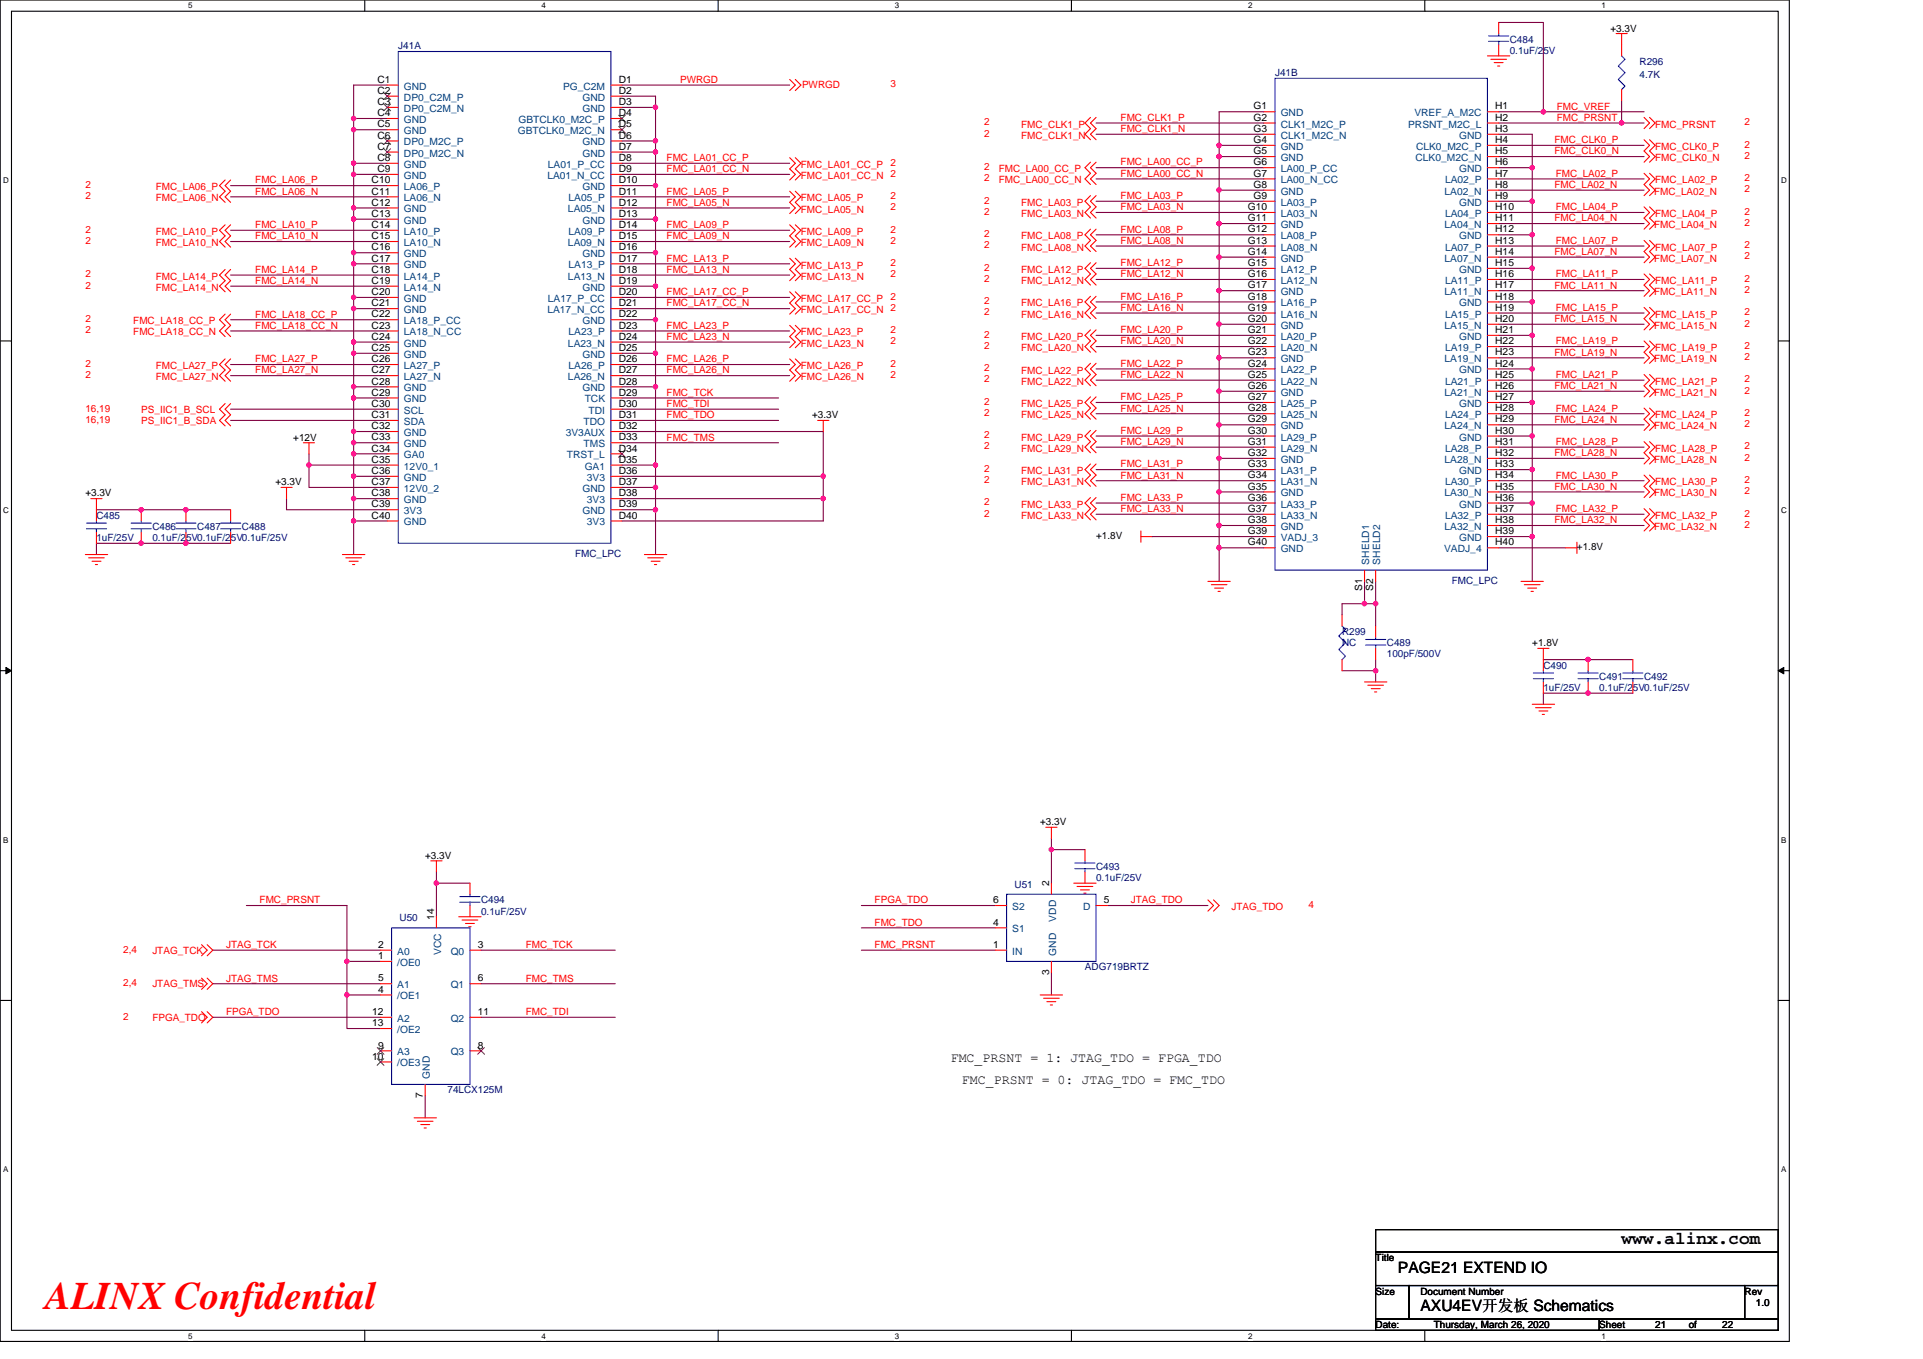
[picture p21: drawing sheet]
<svg xmlns="http://www.w3.org/2000/svg" width="297mm" height="210mm" viewBox="0 0 297 210" stroke-linecap="round" stroke-linejoin="round" font-family="sans-serif">
<defs><g id="words">
<text font-size="6" fill="#f00" x="7" y="202.3">ALINX Confidential</text>
<text font-size="2.8" x="250.5" y="192.3">www.alinx.com</text>
<g font-size="2.4">
<text x="215.9" y="196.7">PAGE21 EXTEND IO</text>
<text x="219.4" y="202.5">AXU4EV开发板 Schematics</text>
</g>
<g font-size="2.1">
<text x="146.9" y="164">FMC_PRSNT = 1: JTAG_TDO = FPGA_TDO</text>
<text x="148.6" y="167.5">FMC_PRSNT = 0: JTAG_TDO = FMC_TDO</text>
</g>
<g font-size="1.5">
<text x="248.8" y="4.9">+3.3V</text>
<text x="58.3" y="14.5">C2</text>
<text x="58.3" y="16.2">C3</text>
<text x="58.3" y="12.8">C1</text>
<text x="58.3" y="17.9">C4</text>
<text x="95.6" y="14.5">D2</text>
<text x="95.6" y="16.2">D3</text>
<text x="95.6" y="17.9">D4</text>
<text x="95.6" y="12.8">D1</text>
<text x="193.6" y="16.9">G1</text>
<text x="231" y="16.9">H1</text>
<text x="58.3" y="21.4">C6</text>
<text x="58.3" y="23.1">C7</text>
<text x="58.3" y="19.7">C5</text>
<text x="95.6" y="21.4">D6</text>
<text x="95.6" y="23.1">D7</text>
<text x="95.6" y="19.7">D5</text>
<text x="193.6" y="18.6">G2</text>
<text x="193.6" y="20.4">G3</text>
<text x="193.6" y="22.1">G4</text>
<text x="193.6" y="23.8">G5</text>
<text x="231" y="18.6">H2</text>
<text x="231" y="20.4">H3</text>
<text x="231" y="23.8">H5</text>
<text x="231" y="22.1">H4</text>
<text x="57.4" y="28.3">C10</text>
<text x="58.3" y="24.9">C8</text>
<text x="58.3" y="26.6">C9</text>
<text x="95.6" y="28.3">D10</text>
<text x="95.6" y="24.9">D8</text>
<text x="95.6" y="26.6">D9</text>
<text x="193.6" y="25.5">G6</text>
<text x="193.6" y="27.3">G7</text>
<text x="193.6" y="29">G8</text>
<text x="231" y="25.5">H6</text>
<text x="231" y="27.3">H7</text>
<text x="231" y="29">H8</text>
<text x="57.4" y="30.1">C11</text>
<text x="57.4" y="35.2">C14</text>
<text x="57.4" y="31.8">C12</text>
<text x="57.4" y="33.5">C13</text>
<text x="95.6" y="30.1">D11</text>
<text x="95.6" y="31.8">D12</text>
<text x="95.6" y="33.5">D13</text>
<text x="95.6" y="35.2">D14</text>
<text x="192.7" y="32.5">G10</text>
<text x="192.7" y="34.2">G11</text>
<text x="192.7" y="35.9">G12</text>
<text x="193.6" y="30.7">G9</text>
<text x="231" y="30.7">H9</text>
<text x="231" y="32.5">H10</text>
<text x="231" y="34.2">H11</text>
<text x="231" y="35.9">H12</text>
<text x="57.4" y="37">C15</text>
<text x="57.4" y="38.7">C16</text>
<text x="57.4" y="40.4">C17</text>
<text x="95.6" y="37">D15</text>
<text x="95.6" y="38.7">D16</text>
<text x="95.6" y="40.4">D17</text>
<text x="192.7" y="37.7">G13</text>
<text x="192.7" y="39.4">G14</text>
<text x="192.7" y="41.1">G15</text>
<text x="231" y="37.7">H13</text>
<text x="231" y="39.4">H14</text>
<text x="231" y="41.1">H15</text>
<text x="57.4" y="42.1">C18</text>
<text x="57.4" y="43.9">C19</text>
<text x="57.4" y="45.6">C20</text>
<text x="57.4" y="47.3">C21</text>
<text x="95.6" y="42.1">D18</text>
<text x="95.6" y="43.9">D19</text>
<text x="95.6" y="45.6">D20</text>
<text x="95.6" y="47.3">D21</text>
<text x="192.7" y="42.8">G16</text>
<text x="192.7" y="44.6">G17</text>
<text x="192.7" y="46.3">G18</text>
<text x="231" y="42.8">H16</text>
<text x="231" y="44.6">H17</text>
<text x="231" y="46.3">H18</text>
<text x="57.4" y="49">C22</text>
<text x="57.4" y="50.8">C23</text>
<text x="57.4" y="52.5">C24</text>
<text x="95.6" y="49">D22</text>
<text x="95.6" y="50.8">D23</text>
<text x="95.6" y="52.5">D24</text>
<text x="192.7" y="48">G19</text>
<text x="192.7" y="49.7">G20</text>
<text x="192.7" y="51.5">G21</text>
<text x="192.7" y="53.2">G22</text>
<text x="231" y="48">H19</text>
<text x="231" y="49.7">H20</text>
<text x="231" y="51.5">H21</text>
<text x="231" y="53.2">H22</text>
<text x="57.4" y="56">C26</text>
<text x="57.4" y="57.7">C27</text>
<text x="57.4" y="54.2">C25</text>
<text x="57.4" y="59.4">C28</text>
<text x="95.6" y="54.2">D25</text>
<text x="95.6" y="56">D26</text>
<text x="95.6" y="57.7">D27</text>
<text x="95.6" y="59.4">D28</text>
<text x="192.7" y="54.9">G23</text>
<text x="192.7" y="56.6">G24</text>
<text x="192.7" y="58.4">G25</text>
<text x="231" y="54.9">H23</text>
<text x="231" y="56.6">H24</text>
<text x="231" y="58.4">H25</text>
<text x="57.4" y="62.9">C30</text>
<text x="57.4" y="64.6">C31</text>
<text x="57.4" y="61.1">C29</text>
<text x="95.6" y="64.6">D31</text>
<text x="95.6" y="61.1">D29</text>
<text x="95.6" y="62.9">D30</text>
<text x="125.5" y="64.6">+3.3V</text>
<text x="192.7" y="60.1">G26</text>
<text x="192.7" y="61.8">G27</text>
<text x="192.7" y="63.6">G28</text>
<text x="192.7" y="65.3">G29</text>
<text x="231" y="60.1">H26</text>
<text x="231" y="61.8">H27</text>
<text x="231" y="63.6">H28</text>
<text x="231" y="65.3">H29</text>
<text x="45.3" y="68.1">+12V</text>
<text x="57.4" y="69.8">C34</text>
<text x="57.4" y="71.5">C35</text>
<text x="57.4" y="66.3">C32</text>
<text x="57.4" y="68.1">C33</text>
<text x="95.6" y="66.3">D32</text>
<text x="95.6" y="69.8">D34</text>
<text x="95.6" y="68.1">D33</text>
<text x="95.6" y="71.5">D35</text>
<text x="192.7" y="67">G30</text>
<text x="192.7" y="68.7">G31</text>
<text x="192.7" y="70.5">G32</text>
<text x="231" y="67">H30</text>
<text x="231" y="68.7">H31</text>
<text x="231" y="70.5">H32</text>
<text x="13.2" y="76.7">+3.3V</text>
<text x="42.5" y="75">+3.3V</text>
<text x="57.4" y="75">C37</text>
<text x="57.4" y="73.2">C36</text>
<text x="57.4" y="76.7">C38</text>
<text x="95.6" y="73.2">D36</text>
<text x="95.6" y="76.7">D38</text>
<text x="95.6" y="75">D37</text>
<text x="192.7" y="72.2">G33</text>
<text x="192.7" y="73.9">G34</text>
<text x="192.7" y="75.6">G35</text>
<text x="192.7" y="77.4">G36</text>
<text x="231" y="72.2">H33</text>
<text x="231" y="73.9">H34</text>
<text x="231" y="75.6">H35</text>
<text x="231" y="77.4">H36</text>
<text x="57.4" y="78.4">C39</text>
<text x="57.4" y="80.1">C40</text>
<text x="95.6" y="80.1">D40</text>
<text x="95.6" y="78.4">D39</text>
<text x="169.3" y="83.3">+1.8V</text>
<text x="192.7" y="79.1">G37</text>
<text x="192.7" y="80.8">G38</text>
<text x="192.7" y="82.6">G39</text>
<text x="231" y="79.1">H37</text>
<text x="231" y="80.8">H38</text>
<text x="231" y="82.6">H39</text>
<text x="192.7" y="84.3">G40</text>
<text x="231" y="84.3">H40</text>
<text x="243.6" y="85">+1.8V</text>
<text x="210.4" y="91.2" transform="rotate(-90 210.4 91.2)">S1</text>
<text x="212.1" y="91.2" transform="rotate(-90 212.1 91.2)">S2</text>
<text x="236.7" y="99.9">+1.8V</text>
<text x="160.7" y="127.5">+3.3V</text>
<text x="65.7" y="132.7">+3.3V</text>
<text x="162" y="137" transform="rotate(-90 162 137)">2</text>
<text x="67.1" y="142.2" transform="rotate(-90 67.1 142.2)">14</text>
<text x="153.4" y="139.6">6</text>
<text x="153.4" y="143">4</text>
<text x="170.5" y="139.6">5</text>
<text x="58.4" y="146.5">2</text>
<text x="58.4" y="148.2">1</text>
<text x="73.8" y="146.5">3</text>
<text x="153.4" y="146.5">1</text>
<text x="58.4" y="151.6">5</text>
<text x="58.4" y="153.4">4</text>
<text x="73.8" y="151.6">6</text>
<text x="162" y="150.6" transform="rotate(-90 162 150.6)">3</text>
<text x="57.5" y="156.8">12</text>
<text x="57.5" y="158.6">13</text>
<text x="73.8" y="156.8">11</text>
<text x="57.5" y="163.7">10</text>
<text x="58.4" y="162">9</text>
<text x="73.8" y="162">8</text>
<text x="65.3" y="169.7" transform="rotate(-90 65.3 169.7)">7</text>
<text x="212.5" y="194.9">Title</text>
<text x="212.5" y="200">Size</text>
<text x="219.4" y="200">Document Number</text>
<text x="269.5" y="200">Rev</text>
<text x="271.2" y="201.8">1.0</text>
<text x="212.5" y="205.2">Date:</text>
<text x="221.5" y="205.2">Thursday, March 26, 2020</text>
<text x="247" y="205.2">Sheet</text>
<text x="255.7" y="205.2">21</text>
<text x="260.9" y="205.2">of</text>
<text x="266" y="205.2">22</text>
</g>
<g font-size="1.5" fill="#000080">
<text x="61.5" y="7.6">J41A</text>
<text x="197" y="11.8">J41B</text>
<text x="233.2" y="6.6">C484</text>
<text x="233.2" y="8.3">0.1uF/25V</text>
<text x="253.3" y="10">R296</text>
<text x="253.3" y="12.1">4.7K</text>
<text x="14.9" y="80.2">C485</text>
<text x="14.9" y="83.6">1uF/25V</text>
<text x="23.5" y="81.9">C486</text>
<text x="23.5" y="83.6">0.1uF/25V0.1uF/25V0.1uF/25V</text>
<text x="30.5" y="81.9">C487</text>
<text x="37.4" y="81.9">C488</text>
<text x="88.8" y="86">FMC_LPC</text>
<text x="224.2" y="90.2">FMC_LPC</text>
<text x="207.3" y="98.1">R299</text>
<text x="207.3" y="99.9">NC</text>
<text x="214.2" y="99.9">C489</text>
<text x="214.2" y="101.6">100pF/500V</text>
<text x="238.4" y="103.3">C490</text>
<text x="238.4" y="106.8">1uF/25V</text>
<text x="247" y="105">C491</text>
<text x="247" y="106.8">0.1uF/25V0.1uF/25V</text>
<text x="254" y="105">C492</text>
<text x="156.7" y="137.2">U51</text>
<text x="169.3" y="134.4">C493</text>
<text x="169.3" y="136.1">0.1uF/25V</text>
<text x="61.7" y="142.3">U50</text>
<text x="74.3" y="139.6">C494</text>
<text x="74.3" y="141.3">0.1uF/25V</text>
<text x="167.6" y="149.9">ADG719BRTZ</text>
<text x="69.1" y="169">74LCX125M</text>
</g>
<g font-size="1.5" fill="#004080">
<text x="62.4" y="15.6">DP0_C2M_P</text>
<text x="62.4" y="17.3">DP0_C2M_N</text>
<text x="62.4" y="13.8">GND</text>
<text x="87" y="13.8">PG_C2M</text>
<text x="90" y="15.6">GND</text>
<text x="90" y="17.3">GND</text>
<text x="197.8" y="18">GND</text>
<text x="218.5" y="18">VREF_A_M2C</text>
<text x="62.4" y="22.5">DP0_M2C_P</text>
<text x="62.4" y="19">GND</text>
<text x="62.4" y="20.7">GND</text>
<text x="80" y="20.7">GBTCLK0_M2C_N</text>
<text x="80.1" y="19">GBTCLK0_M2C_P</text>
<text x="90" y="22.5">GND</text>
<text x="197.8" y="19.7">CLK1_M2C_P</text>
<text x="197.8" y="21.4">CLK1_M2C_N</text>
<text x="197.8" y="23.2">GND</text>
<text x="217.5" y="19.7">PRSNT_M2C_L</text>
<text x="218.7" y="23.2">CLK0_M2C_P</text>
<text x="225.4" y="21.4">GND</text>
<text x="62.4" y="24.2">DP0_M2C_N</text>
<text x="62.4" y="29.4">LA06_P</text>
<text x="62.4" y="25.9">GND</text>
<text x="62.4" y="27.6">GND</text>
<text x="84.6" y="27.6">LA01_N_CC</text>
<text x="84.6" y="25.9">LA01_P_CC</text>
<text x="90" y="24.2">GND</text>
<text x="90" y="29.4">GND</text>
<text x="197.8" y="24.9">GND</text>
<text x="197.8" y="26.6">LA00_P_CC</text>
<text x="197.8" y="28.3">LA00_N_CC</text>
<text x="218.6" y="24.9">CLK0_M2C_N</text>
<text x="223.2" y="28.3">LA02_P</text>
<text x="225.4" y="26.6">GND</text>
<text x="62.4" y="31.1">LA06_N</text>
<text x="62.4" y="32.8">GND</text>
<text x="62.4" y="34.6">GND</text>
<text x="87.7" y="32.8">LA05_N</text>
<text x="87.8" y="31.1">LA05_P</text>
<text x="90" y="34.6">GND</text>
<text x="197.8" y="30.1">GND</text>
<text x="197.8" y="31.8">LA03_P</text>
<text x="197.8" y="33.5">LA03_N</text>
<text x="197.8" y="35.2">GND</text>
<text x="223.1" y="30.1">LA02_N</text>
<text x="223.1" y="35.2">LA04_N</text>
<text x="223.2" y="33.5">LA04_P</text>
<text x="225.4" y="31.8">GND</text>
<text x="62.4" y="36.3">LA10_P</text>
<text x="62.4" y="38">LA10_N</text>
<text x="62.4" y="39.8">GND</text>
<text x="62.4" y="41.5">GND</text>
<text x="87.7" y="38">LA09_N</text>
<text x="87.8" y="36.3">LA09_P</text>
<text x="87.8" y="41.5">LA13_P</text>
<text x="90" y="39.8">GND</text>
<text x="197.8" y="37">LA08_P</text>
<text x="197.8" y="38.7">LA08_N</text>
<text x="197.8" y="40.4">GND</text>
<text x="223.1" y="40.4">LA07_N</text>
<text x="223.2" y="38.7">LA07_P</text>
<text x="225.4" y="37">GND</text>
<text x="62.4" y="43.2">LA14_P</text>
<text x="62.4" y="44.9">LA14_N</text>
<text x="62.4" y="46.7">GND</text>
<text x="84.6" y="46.7">LA17_P_CC</text>
<text x="87.7" y="43.2">LA13_N</text>
<text x="90" y="44.9">GND</text>
<text x="197.8" y="42.2">LA12_P</text>
<text x="197.8" y="43.9">LA12_N</text>
<text x="197.8" y="45.6">GND</text>
<text x="197.8" y="47.3">LA16_P</text>
<text x="223.1" y="45.6">LA11_N</text>
<text x="223.2" y="43.9">LA11_P</text>
<text x="225.4" y="42.2">GND</text>
<text x="225.4" y="47.3">GND</text>
<text x="62.4" y="50.1">LA18_P_CC</text>
<text x="62.4" y="51.8">LA18_N_CC</text>
<text x="62.4" y="48.4">GND</text>
<text x="62.4" y="53.6">GND</text>
<text x="84.6" y="48.4">LA17_N_CC</text>
<text x="87.7" y="53.6">LA23_N</text>
<text x="87.8" y="51.8">LA23_P</text>
<text x="90" y="50.1">GND</text>
<text x="197.8" y="49.1">LA16_N</text>
<text x="197.8" y="50.8">GND</text>
<text x="197.8" y="52.5">LA20_P</text>
<text x="223.1" y="50.8">LA15_N</text>
<text x="223.2" y="49.1">LA15_P</text>
<text x="225.4" y="52.5">GND</text>
<text x="62.4" y="57">LA27_P</text>
<text x="62.4" y="58.7">LA27_N</text>
<text x="62.4" y="55.3">GND</text>
<text x="87.7" y="58.7">LA26_N</text>
<text x="87.8" y="57">LA26_P</text>
<text x="90" y="55.3">GND</text>
<text x="197.8" y="54.3">LA20_N</text>
<text x="197.8" y="56">GND</text>
<text x="197.8" y="57.7">LA22_P</text>
<text x="197.8" y="59.4">LA22_N</text>
<text x="223.1" y="56">LA19_N</text>
<text x="223.2" y="54.3">LA19_P</text>
<text x="223.2" y="59.4">LA21_P</text>
<text x="225.4" y="57.7">GND</text>
<text x="62.4" y="63.9">SCL</text>
<text x="62.4" y="65.7">SDA</text>
<text x="62.4" y="60.5">GND</text>
<text x="62.4" y="62.2">GND</text>
<text x="90" y="60.5">GND</text>
<text x="90.1" y="65.7">TDO</text>
<text x="90.3" y="62.2">TCK</text>
<text x="90.9" y="63.9">TDI</text>
<text x="197.8" y="61.2">GND</text>
<text x="197.8" y="62.9">LA25_P</text>
<text x="197.8" y="64.6">LA25_N</text>
<text x="223.1" y="61.2">LA21_N</text>
<text x="223.2" y="64.6">LA24_P</text>
<text x="225.4" y="62.9">GND</text>
<text x="62.4" y="70.8">GA0</text>
<text x="62.4" y="67.4">GND</text>
<text x="62.4" y="69.1">GND</text>
<text x="87.4" y="67.4">3V3AUX</text>
<text x="87.6" y="70.8">TRST_L</text>
<text x="90.1" y="69.1">TMS</text>
<text x="197.8" y="66.3">GND</text>
<text x="197.8" y="68.1">LA29_P</text>
<text x="197.8" y="69.8">LA29_N</text>
<text x="197.8" y="71.5">GND</text>
<text x="223.1" y="66.3">LA24_N</text>
<text x="223.1" y="71.5">LA28_N</text>
<text x="223.2" y="69.8">LA28_P</text>
<text x="225.4" y="68.1">GND</text>
<text x="62.4" y="72.6">12V0_1</text>
<text x="62.4" y="76">12V0_2</text>
<text x="62.4" y="74.3">GND</text>
<text x="62.4" y="77.7">GND</text>
<text x="90" y="76">GND</text>
<text x="90.3" y="72.6">GA1</text>
<text x="90.7" y="74.3">3V3</text>
<text x="90.7" y="77.7">3V3</text>
<text x="197.8" y="73.3">LA31_P</text>
<text x="197.8" y="75">LA31_N</text>
<text x="197.8" y="76.7">GND</text>
<text x="223.1" y="76.7">LA30_N</text>
<text x="223.2" y="75">LA30_P</text>
<text x="225.4" y="73.3">GND</text>
<text x="62.4" y="79.5">3V3</text>
<text x="62.4" y="81.2">GND</text>
<text x="90" y="79.5">GND</text>
<text x="90.7" y="81.2">3V3</text>
<text x="197.8" y="78.4">LA33_P</text>
<text x="197.8" y="80.2">LA33_N</text>
<text x="197.8" y="81.9">GND</text>
<text x="197.8" y="83.6">VADJ_3</text>
<text x="223.1" y="81.9">LA32_N</text>
<text x="223.2" y="80.2">LA32_P</text>
<text x="225.4" y="78.4">GND</text>
<text x="225.4" y="83.6">GND</text>
<text x="197.8" y="85.3">GND</text>
<text x="211.5" y="87.2" transform="rotate(-90 211.5 87.2)">SHELD1</text>
<text x="213.2" y="87.2" transform="rotate(-90 213.2 87.2)">SHELD2</text>
<text x="223.1" y="85.3">VADJ_4</text>
<text x="156.4" y="140.6">S2</text>
<text x="163.1" y="142.4" transform="rotate(-90 163.1 142.4)">VDD</text>
<text x="167.3" y="140.6">D</text>
<text x="61.4" y="147.5">A0</text>
<text x="61.4" y="149.2">/OE0</text>
<text x="68.1" y="147.6" transform="rotate(-90 68.1 147.6)">VCC</text>
<text x="69.6" y="147.5">Q0</text>
<text x="156.4" y="144.1">S1</text>
<text x="156.4" y="147.5">IN</text>
<text x="163.1" y="147.7" transform="rotate(-90 163.1 147.7)">GND</text>
<text x="61.4" y="152.7">A1</text>
<text x="61.4" y="154.4">/OE1</text>
<text x="69.6" y="152.7">Q1</text>
<text x="61.4" y="157.9">A2</text>
<text x="61.4" y="159.6">/OE2</text>
<text x="69.6" y="157.9">Q2</text>
<text x="61.4" y="163.1">A3</text>
<text x="61.4" y="164.8">/OE3</text>
<text x="66.4" y="166.7" transform="rotate(-90 66.4 166.7)">GND</text>
<text x="69.6" y="163.1">Q3</text>
</g>
<g font-size="1.5" fill="#f00">
<text x="105" y="12.8">PWRGD</text>
<text x="123.9" y="13.7">PWRGD</text>
<text x="137.5" y="13.5">3</text>
<text x="240.5" y="16.9">FMC_VREF</text>
<text x="152" y="19.4">2</text>
<text x="152" y="21.1">2</text>
<text x="157.7" y="19.7">FMC_CLK1_P</text>
<text x="157.7" y="21.4">FMC_CLK1_N</text>
<text x="173.1" y="18.7">FMC_CLK1_P</text>
<text x="173.1" y="20.4">FMC_CLK1_N</text>
<text x="240.1" y="22.1">FMC_CLK0_P</text>
<text x="240.1" y="23.9">FMC_CLK0_N</text>
<text x="240.5" y="18.7">FMC_PRSNT</text>
<text x="255.7" y="23.2">FMC_CLK0_P</text>
<text x="255.7" y="19.7">FMC_PRSNT</text>
<text x="269.5" y="22.8">2</text>
<text x="269.5" y="19.4">2</text>
<text x="13.2" y="29">2</text>
<text x="24.1" y="29.4">FMC_LA06_P</text>
<text x="39.4" y="28.3">FMC_LA06_P</text>
<text x="103" y="24.9">FMC_LA01_CC_P</text>
<text x="103" y="26.6">FMC_LA01_CC_N</text>
<text x="123.7" y="25.9">FMC_LA01_CC_P</text>
<text x="123.7" y="27.7">FMC_LA01_CC_N 2</text>
<text x="137.5" y="25.6">2</text>
<text x="152" y="26.3">2</text>
<text x="152" y="28">2</text>
<text x="154.3" y="26.6">FMC_LA00_CC_P</text>
<text x="154.3" y="28.3">FMC_LA00_CC_N</text>
<text x="173.1" y="25.6">FMC_LA00_CC_P</text>
<text x="173.1" y="27.3">FMC_LA00_CC_N</text>
<text x="240.1" y="29">FMC_LA02_N</text>
<text x="240.3" y="27.3">FMC_LA02_P</text>
<text x="255.7" y="24.9">FMC_CLK0_N</text>
<text x="255.7" y="28.3">FMC_LA02_P</text>
<text x="269.5" y="24.6">2</text>
<text x="269.5" y="28">2</text>
<text x="269.5" y="29.7">2</text>
<text x="13.2" y="30.8">2</text>
<text x="13.2" y="35.9">2</text>
<text x="24.1" y="31.1">FMC_LA06_N</text>
<text x="39.4" y="30.1">FMC_LA06_N</text>
<text x="39.4" y="35.2">FMC_LA10_P</text>
<text x="103" y="30.1">FMC_LA05_P</text>
<text x="103" y="31.8">FMC_LA05_N</text>
<text x="103" y="35.2">FMC_LA09_P</text>
<text x="123.7" y="31.1">FMC_LA05_P</text>
<text x="123.7" y="32.9">FMC_LA05_N</text>
<text x="137.5" y="30.8">2</text>
<text x="137.5" y="32.5">2</text>
<text x="137.5" y="35.9">2</text>
<text x="152" y="31.5">2</text>
<text x="152" y="33.2">2</text>
<text x="157.7" y="31.8">FMC_LA03_P</text>
<text x="157.7" y="33.5">FMC_LA03_N</text>
<text x="173.1" y="30.8">FMC_LA03_P</text>
<text x="173.1" y="32.5">FMC_LA03_N</text>
<text x="173.1" y="35.9">FMC_LA08_P</text>
<text x="240.1" y="34.2">FMC_LA04_N</text>
<text x="240.3" y="32.5">FMC_LA04_P</text>
<text x="255.5" y="30.1">FMC_LA02_N</text>
<text x="255.5" y="35.3">FMC_LA04_N</text>
<text x="255.7" y="33.5">FMC_LA04_P</text>
<text x="269.5" y="33.2">2</text>
<text x="269.5" y="34.9">2</text>
<text x="13.2" y="37.7">2</text>
<text x="24.1" y="36.3">FMC_LA10_P</text>
<text x="24.1" y="38">FMC_LA10_N</text>
<text x="39.4" y="37">FMC_LA10_N</text>
<text x="103" y="37">FMC_LA09_N</text>
<text x="103" y="40.4">FMC_LA13_P</text>
<text x="123.7" y="36.3">FMC_LA09_P</text>
<text x="123.7" y="38">FMC_LA09_N</text>
<text x="123.7" y="41.5">FMC_LA13_P</text>
<text x="137.5" y="37.7">2</text>
<text x="137.5" y="41.1">2</text>
<text x="152" y="36.6">2</text>
<text x="152" y="38.4">2</text>
<text x="152" y="41.8">2</text>
<text x="157.7" y="37">FMC_LA08_P</text>
<text x="157.7" y="38.7">FMC_LA08_N</text>
<text x="173.1" y="37.7">FMC_LA08_N</text>
<text x="173.1" y="41.1">FMC_LA12_P</text>
<text x="240.1" y="39.4">FMC_LA07_N</text>
<text x="240.3" y="37.7">FMC_LA07_P</text>
<text x="255.5" y="40.4">FMC_LA07_N</text>
<text x="255.7" y="38.7">FMC_LA07_P</text>
<text x="269.5" y="38.4">2</text>
<text x="269.5" y="40.1">2</text>
<text x="13.2" y="42.9">2</text>
<text x="13.2" y="44.6">2</text>
<text x="24.1" y="43.2">FMC_LA14_P</text>
<text x="24.1" y="44.9">FMC_LA14_N</text>
<text x="39.4" y="42.2">FMC_LA14_P</text>
<text x="39.4" y="43.9">FMC_LA14_N</text>
<text x="103" y="42.2">FMC_LA13_N</text>
<text x="103" y="47.3">FMC_LA17_CC_N</text>
<text x="103" y="45.6">FMC_LA17_CC_P</text>
<text x="123.7" y="43.2">FMC_LA13_N</text>
<text x="123.7" y="46.7">FMC_LA17_CC_P</text>
<text x="137.5" y="42.9">2</text>
<text x="137.5" y="46.3">2</text>
<text x="152" y="43.5">2</text>
<text x="152" y="47">2</text>
<text x="157.7" y="42.2">FMC_LA12_P</text>
<text x="157.7" y="43.9">FMC_LA12_N</text>
<text x="157.7" y="47.3">FMC_LA16_P</text>
<text x="173.1" y="42.8">FMC_LA12_N</text>
<text x="173.1" y="46.3">FMC_LA16_P</text>
<text x="240.1" y="44.6">FMC_LA11_N</text>
<text x="240.3" y="42.8">FMC_LA11_P</text>
<text x="255.5" y="45.6">FMC_LA11_N</text>
<text x="255.7" y="43.9">FMC_LA11_P</text>
<text x="269.5" y="43.5">2</text>
<text x="269.5" y="45.3">2</text>
<text x="13.2" y="49.8">2</text>
<text x="13.2" y="51.5">2</text>
<text x="20.6" y="50.1">FMC_LA18_CC_P</text>
<text x="20.6" y="51.8">FMC_LA18_CC_N</text>
<text x="39.4" y="49.1">FMC_LA18_CC_P</text>
<text x="39.4" y="50.8">FMC_LA18_CC_N</text>
<text x="103" y="50.8">FMC_LA23_P</text>
<text x="103" y="52.5">FMC_LA23_N</text>
<text x="123.7" y="48.4">FMC_LA17_CC_N 2</text>
<text x="123.7" y="51.8">FMC_LA23_P</text>
<text x="123.7" y="53.6">FMC_LA23_N</text>
<text x="137.5" y="51.5">2</text>
<text x="137.5" y="53.2">2</text>
<text x="152" y="48.7">2</text>
<text x="152" y="52.2">2</text>
<text x="152" y="53.9">2</text>
<text x="157.7" y="49.1">FMC_LA16_N</text>
<text x="157.7" y="52.5">FMC_LA20_P</text>
<text x="173.1" y="48">FMC_LA16_N</text>
<text x="173.1" y="51.5">FMC_LA20_P</text>
<text x="173.1" y="53.2">FMC_LA20_N</text>
<text x="240.1" y="49.8">FMC_LA15_N</text>
<text x="240.3" y="48">FMC_LA15_P</text>
<text x="240.3" y="53.2">FMC_LA19_P</text>
<text x="255.5" y="50.8">FMC_LA15_N</text>
<text x="255.7" y="49.1">FMC_LA15_P</text>
<text x="269.5" y="48.7">2</text>
<text x="269.5" y="53.9">2</text>
<text x="269.5" y="50.5">2</text>
<text x="13.2" y="56.7">2</text>
<text x="13.2" y="58.4">2</text>
<text x="24.1" y="57">FMC_LA27_P</text>
<text x="24.1" y="58.8">FMC_LA27_N</text>
<text x="39.4" y="56">FMC_LA27_P</text>
<text x="39.4" y="57.7">FMC_LA27_N</text>
<text x="103" y="56">FMC_LA26_P</text>
<text x="103" y="57.7">FMC_LA26_N</text>
<text x="123.7" y="57">FMC_LA26_P</text>
<text x="123.7" y="58.8">FMC_LA26_N</text>
<text x="137.5" y="56.7">2</text>
<text x="137.5" y="58.4">2</text>
<text x="152" y="57.4">2</text>
<text x="152" y="59.1">2</text>
<text x="157.7" y="54.3">FMC_LA20_N</text>
<text x="157.7" y="57.7">FMC_LA22_P</text>
<text x="157.7" y="59.4">FMC_LA22_N</text>
<text x="173.1" y="56.7">FMC_LA22_P</text>
<text x="173.1" y="58.4">FMC_LA22_N</text>
<text x="240.1" y="54.9">FMC_LA19_N</text>
<text x="240.3" y="58.4">FMC_LA21_P</text>
<text x="255.5" y="56">FMC_LA19_N</text>
<text x="255.7" y="54.3">FMC_LA19_P</text>
<text x="255.7" y="59.4">FMC_LA21_P</text>
<text x="269.5" y="59.1">2</text>
<text x="269.5" y="55.6">2</text>
<text x="13.2" y="65.3">16,19</text>
<text x="13.2" y="63.6">16,19</text>
<text x="21.8" y="65.5">PS_IIC1_B_SDA</text>
<text x="21.8" y="63.8">PS_IIC1_B_SCL</text>
<text x="103" y="61.2">FMC_TCK</text>
<text x="103" y="62.9">FMC_TDI</text>
<text x="103" y="64.6">FMC_TDO</text>
<text x="152" y="62.5">2</text>
<text x="152" y="64.3">2</text>
<text x="157.7" y="62.9">FMC_LA25_P</text>
<text x="157.7" y="64.6">FMC_LA25_N</text>
<text x="173.1" y="61.8">FMC_LA25_P</text>
<text x="173.1" y="63.6">FMC_LA25_N</text>
<text x="240.1" y="60.1">FMC_LA21_N</text>
<text x="240.1" y="65.3">FMC_LA24_N</text>
<text x="240.3" y="63.6">FMC_LA24_P</text>
<text x="255.5" y="61.2">FMC_LA21_N</text>
<text x="255.7" y="64.6">FMC_LA24_P</text>
<text x="269.5" y="64.3">2</text>
<text x="269.5" y="60.8">2</text>
<text x="269.5" y="66">2</text>
<text x="103" y="68.1">FMC_TMS</text>
<text x="152" y="67.7">2</text>
<text x="152" y="69.4">2</text>
<text x="157.7" y="68.1">FMC_LA29_P</text>
<text x="157.7" y="69.8">FMC_LA29_N</text>
<text x="173.1" y="67">FMC_LA29_P</text>
<text x="173.1" y="68.7">FMC_LA29_N</text>
<text x="240.1" y="70.5">FMC_LA28_N</text>
<text x="240.3" y="68.7">FMC_LA28_P</text>
<text x="255.5" y="66.4">FMC_LA24_N</text>
<text x="255.5" y="71.5">FMC_LA28_N</text>
<text x="255.7" y="69.8">FMC_LA28_P</text>
<text x="269.5" y="69.4">2</text>
<text x="269.5" y="71.2">2</text>
<text x="152" y="72.9">2</text>
<text x="152" y="74.6">2</text>
<text x="157.7" y="73.3">FMC_LA31_P</text>
<text x="157.7" y="75">FMC_LA31_N</text>
<text x="173.1" y="72.2">FMC_LA31_P</text>
<text x="173.1" y="73.9">FMC_LA31_N</text>
<text x="173.1" y="77.4">FMC_LA33_P</text>
<text x="240.1" y="75.7">FMC_LA30_N</text>
<text x="240.3" y="73.9">FMC_LA30_P</text>
<text x="255.5" y="76.7">FMC_LA30_N</text>
<text x="255.7" y="75">FMC_LA30_P</text>
<text x="269.5" y="74.6">2</text>
<text x="269.5" y="76.4">2</text>
<text x="152" y="78.1">2</text>
<text x="152" y="79.8">2</text>
<text x="157.7" y="78.4">FMC_LA33_P</text>
<text x="157.7" y="80.2">FMC_LA33_N</text>
<text x="173.1" y="79.1">FMC_LA33_N</text>
<text x="240.1" y="80.9">FMC_LA32_N</text>
<text x="240.3" y="79.1">FMC_LA32_P</text>
<text x="255.5" y="81.9">FMC_LA32_N</text>
<text x="255.7" y="80.2">FMC_LA32_P</text>
<text x="269.5" y="79.8">2</text>
<text x="269.5" y="81.6">2</text>
<text x="40.1" y="139.6">FMC_PRSNT</text>
<text x="135.1" y="139.6">FPGA_TDO</text>
<text x="135.1" y="143">FMC_TDO</text>
<text x="174.7" y="139.6">JTAG_TDO</text>
<text x="190.2" y="140.6">JTAG_TDO</text>
<text x="202.1" y="140.3">4</text>
<text x="19" y="147.2">2,4</text>
<text x="23.5" y="147.4">JTAG_TCK</text>
<text x="34.9" y="146.5">JTAG_TCK</text>
<text x="81.2" y="146.5">FMC_TCK</text>
<text x="135.1" y="146.5">FMC_PRSNT</text>
<text x="19" y="152.4">2,4</text>
<text x="23.5" y="152.5">JTAG_TMS</text>
<text x="34.9" y="151.7">JTAG_TMS</text>
<text x="81.2" y="151.7">FMC_TMS</text>
<text x="19" y="157.5">2</text>
<text x="23.5" y="157.7">FPGA_TDO</text>
<text x="34.9" y="156.8">FPGA_TDO</text>
<text x="81.2" y="156.8">FMC_TDI</text>
</g>
<g font-size="1.2">
<text x="29.1" y="1.3">5</text>
<text x="83.6" y="1.3">4</text>
<text x="138.2" y="1.3">3</text>
<text x="192.8" y="1.3">2</text>
<text x="247.4" y="1.3">1</text>
<text x=".5" y="28.3">D</text>
<text x="275.1" y="28.3">D</text>
<text x=".5" y="79.2">C</text>
<text x="275.1" y="79.2">C</text>
<text x=".5" y="130.2">B</text>
<text x="275.1" y="130.2">B</text>
<text x=".5" y="181.1">A</text>
<text x="275.1" y="181.1">A</text>
<text x="29.1" y="206.8">5</text>
<text x="83.6" y="206.8">4</text>
<text x="138.2" y="206.8">3</text>
<text x="192.8" y="206.8">2</text>
<text x="247.4" y="206.8">1</text>
</g>
</g></defs>
<path d="M0 0h276.4v207.3h-276.4zM1.8 1.7h272.9v203.8h-272.9z" fill="none" stroke="#000" stroke-width=".17"/>
<g fill="#fff">
<path d="M29.1 .2h.6v1.4h-.6z"/>
<path d="M29.1 205.7h.6v1.4h-.6z"/>
</g>
<path d="M56.3 0v1.7M56.3 205.5v1.8" fill="none" stroke="#000" stroke-width=".17"/>
<g fill="#fff">
<path d="M83.6 .2h.7v1.4h-.7z"/>
<path d="M83.6 205.7h.7v1.4h-.7z"/>
</g>
<path d="M110.9 0v1.7M110.9 205.5v1.8" fill="none" stroke="#000" stroke-width=".17"/>
<g fill="#fff">
<path d="M138.2 .2h.7v1.4h-.7z"/>
<path d="M138.2 205.7h.7v1.4h-.7z"/>
</g>
<path d="M165.5 0v1.7M165.5 205.5v1.8" fill="none" stroke="#000" stroke-width=".17"/>
<g fill="#fff">
<path d="M192.8 .2h.6v1.4h-.6z"/>
<path d="M192.8 205.7h.6v1.4h-.6z"/>
</g>
<path d="M220.1 0v1.7M220.1 205.5v1.8" fill="none" stroke="#000" stroke-width=".17"/>
<g fill="#fff">
<path d="M247.4 .2h.6v1.4h-.6z"/>
<path d="M247.4 205.7h.6v1.4h-.6z"/>
<path d="M.5 27.2h.8v1.4h-.8z"/>
<path d="M275.1 27.2h.9v1.4h-.9z"/>
<path d="M.5 78.1h.8v1.4h-.8z"/>
<path d="M275.1 78.1h.9v1.4h-.9z"/>
</g>
<path d="M0 52.7h1.8M274.7 52.7h1.7" fill="none" stroke="#000" stroke-width=".17"/>
<g fill="#fff">
<path d="M.5 129.1h.8v1.4h-.8z"/>
<path d="M275.1 129.1h.8v1.4h-.8z"/>
</g>
<path d="M0 103.6h1.8M274.7 103.6h1.7" fill="none" stroke="#000" stroke-width=".17"/>
<path d="M.9 103.1l.9 .5-.9 .5zM274.7 103.6l.8-.5v1z" fill="#000" stroke="#000" stroke-width=".15"/>
<g fill="#fff">
<path d="M.5 180h.8v1.4h-.8z"/>
<path d="M275.1 180h.8v1.4h-.8z"/>
</g>
<path d="M0 154.6h1.8M274.7 154.6h1.7M212.5 190h62.2v3.5h-62.2zM212.5 193.5h62.2v5.1h-62.2zM212.5 198.6h5.2v5.2h-5.2zM217.7 198.6h51.8v5.2h-51.8zM269.5 198.6h5.2v5.2h-5.2zM212.5 203.8h34.5v1.7h-34.5zM247 203.8h27.7v1.7h-27.7z" fill="none" stroke="#000" stroke-width=".17"/>
<g fill="none" stroke="#800040" stroke-width=".17">
<path d="M54.6 18.3h5.2M54.6 18.3v1.7M59.8 13.1h-5.2v5.2M96.1 16.6h5.2M96.1 13.1h25.9M96.1 14.9h5.2v1.7M101.3 16.6v5.2M169.3 19h25.9M195.2 17.3h-6.9v5.2M231.5 19h19M231.5 3.5h6.9v13.8M231.5 17.3h6.9"/>
<path d="M238.4 17.3h15.6M250.5 15.6v3.4h3.5M35.6 28.7h24.2M35.6 30.4h24.2M35.6 35.6h24.2M35.6 37.3h24.2M54.6 39.1h5.2M54.6 33.9h5.2M54.6 32.1h5.2M54.6 26.9h5.2M54.6 25.2h5.2M54.6 20h5.2"/>
<path d="M54.6 39.1v1.7M54.6 33.9v5.2M54.6 32.1v1.8M54.6 26.9v5.2M54.6 25.2v1.7M54.6 20v5.2M96.1 25.2h25.9M96.1 26.9h25.9M96.1 30.4h25.9M96.1 32.1h25.9M96.1 35.6h25.9M96.1 37.3h25.9"/>
<path d="M96.1 39.1h5.2M96.1 33.9h5.2M96.1 28.7h5.2M96.1 23.5h5.2M96.1 21.8h5.2M101.3 33.9v5.2M101.3 28.7v5.2M101.3 21.8v1.7M101.3 23.5v5.2M101.3 39.1v5.1M169.3 20.7h25.9M169.3 25.9h25.9"/>
<path d="M169.3 27.6h25.9M169.3 31.1h25.9M169.3 32.8h25.9M169.3 36.3h25.9M169.3 38h25.9M188.3 22.5h6.9M188.3 24.2h6.9M188.3 24.2v5.2h6.9M188.3 39.7h6.9M188.3 39.7v5.2h6.9M188.3 22.5v1.7M188.3 34.5v5.2"/>
<path d="M188.3 29.4v5.1h6.9M231.5 24.2h22.5M231.5 27.6h22.5M231.5 29.4h22.5M231.5 32.8h22.5M231.5 34.5h22.5M231.5 38h22.5M231.5 39.7h22.5M231.5 36.3h5.2M231.5 31.1h5.2M231.5 25.9h5.2M231.5 20.7h5.2v5.2"/>
<path d="M231.5 22.5h22.5M236.7 36.3v5.2M236.7 31.1v5.2M236.7 25.9v5.2M35.6 42.5h24.2M35.6 44.2h24.2M35.6 49.4h24.2M35.6 51.1h24.2M35.6 56.3h24.2M35.6 58h24.2M54.6 59.8h5.2M54.6 54.6h5.2"/>
<path d="M54.6 52.9h5.2M54.6 47.7h5.2M54.6 46h5.2M54.6 40.8h5.2M54.6 59.8v1.7M54.6 54.6v5.2M54.6 52.9v1.7M54.6 47.7v5.2M54.6 40.8v5.2M54.6 46v1.7M96.1 40.8h25.9M96.1 42.5h25.9"/>
<path d="M96.1 47.7h25.9M96.1 46h25.9M96.1 51.1h25.9M96.1 52.9h25.9M96.1 56.3h25.9M96.1 58h25.9M96.1 59.8h5.2M96.1 54.6h5.2M96.1 49.4h5.2M96.1 44.2h5.2M101.3 59.8v12.1M101.3 54.6v5.2"/>
<path d="M101.3 49.4v5.2M101.3 44.2v5.2M169.3 41.5h25.9M169.3 43.2h25.9M169.3 46.7h25.9M169.3 48.4h25.9M169.3 51.8h25.9M169.3 53.6h25.9M169.3 57h25.9M169.3 58.7h25.9M188.3 44.9v5.2h6.9M188.3 50.1v5.2h6.9"/>
<path d="M188.3 55.3v5.2h6.9M231.5 44.9h22.5M231.5 43.2h22.5M231.5 50.1h22.5M231.5 48.4h22.5M231.5 55.3h22.5M231.5 53.6h22.5M231.5 58.7h22.5M231.5 57h5.2M231.5 51.8h5.2M231.5 46.7h5.2M231.5 41.5h5.2"/>
<path d="M236.7 57v5.2M236.7 51.8v5.2M236.7 41.5v5.2M236.7 46.7v5.1M14.9 78.8h20.7M35.6 63.2h24.2M35.6 65h24.2M44.3 77v1.8h15.5M47.7 71.9h12.1M47.7 71.9v3.4h12.1M47.7 70.1v1.8M54.6 77h5.2"/>
<path d="M54.6 73.6h5.2M54.6 68.4h5.2M54.6 70.1h5.2M54.6 66.7h5.2M54.6 61.5h5.2M54.6 73.6v3.4M54.6 68.4v1.7M54.6 70.1v3.5M54.6 61.5v5.2M54.6 66.7v1.7M54.6 77v3.5M96.1 61.5h24.2"/>
<path d="M96.1 78.8h5.2M96.1 71.9h5.2M96.1 75.3h5.2M96.1 77h31.1M96.1 66.7h31.1v6.9M96.1 63.2h24.2M96.1 65h24.2M96.1 68.4h24.2M96.1 73.6h31.1M101.3 78.8v6.9M101.3 75.3v3.5M101.3 71.9v3.4"/>
<path d="M127.2 77v3.5h-31.1M127.2 73.6v3.4M169.3 62.2h25.9M169.3 63.9h25.9M169.3 67.4h25.9M169.3 69.1h25.9M169.3 72.6h25.9M169.3 74.3h25.9M169.3 77.7h25.9M169.3 79.5h25.9M188.3 65.6h6.9M188.3 65.6v5.2h6.9"/>
<path d="M188.3 70.8v5.2h6.9M188.3 76v5.2h6.9M188.3 60.5v5.1M231.5 77.7h5.2M231.5 60.5h22.5M231.5 65.6h22.5M231.5 63.9h22.5M231.5 70.8h22.5M231.5 69.1h22.5M231.5 76h22.5M231.5 74.3h22.5M231.5 79.5h22.5"/>
<path d="M231.5 72.6h5.2M231.5 67.4h5.2M231.5 62.2h5.2M236.7 77.7v5.2M236.7 72.6v5.1M236.7 67.4v5.2M236.7 62.2v5.2M35.6 83.9h-20.7v1.8M54.6 80.5h5.2M54.6 80.5v5.2M177.9 82.9h17.3M188.3 81.2v3.4h6.9"/>
<path d="M188.3 84.6v5.2M210.8 93.3h1.7M210.8 89.8v3.5M210.8 93.3h-3.5v1.7M212.5 89.8v3.5M212.5 93.3v3.4M231.5 82.9h5.2v6.9M231.5 81.2h22.5M231.5 84.6h10.3M207.3 103.6h5.2M212.5 101.9v1.7M212.5 103.6v1.8"/>
<path d="M238.4 101.9h13.8M252.2 107.1h-13.8v1.7M38.1 139.9h15.5v8.6h5.2M67.4 134.7v1.8M67.4 136.5h5.2M67.4 136.5v5.1M133.1 139.9h20.7M162.4 131.3v5.2M162.4 129.5v1.8h5.2M171 139.9h15.6M32.9 146.8h25.9M32.9 152h25.9"/>
<path d="M32.9 157.2h25.9M53.6 153.7v5.2h5.2M53.6 148.5v5.2h5.2M74.3 146.8h20.7M74.3 157.2h20.7M74.3 152h20.7M133.1 143.4h20.7M133.1 146.8h20.7M162.4 150.3v3.4M65.7 169.3v3.4"/>
</g>
<g fill="#f0f" stroke="#f0f" stroke-width=".17">
<circle cx="188.3" cy="22.5" r=".34"/>
<circle cx="188.3" cy="29.4" r=".34"/>
<circle cx="188.3" cy="24.2" r=".34"/>
<circle cx="188.3" cy="34.5" r=".34"/>
<circle cx="188.3" cy="39.7" r=".34"/>
<circle cx="188.3" cy="44.9" r=".33"/>
<circle cx="188.3" cy="55.3" r=".34"/>
<circle cx="188.3" cy="50.1" r=".34"/>
<circle cx="188.3" cy="65.6" r=".34"/>
<circle cx="188.3" cy="60.4" r=".34"/>
<circle cx="188.3" cy="70.8" r=".33"/>
<circle cx="188.3" cy="81.2" r=".34"/>
<circle cx="188.3" cy="76" r=".34"/>
<circle cx="188.3" cy="84.6" r=".34"/>
<circle cx="236.7" cy="82.9" r=".34"/>
<circle cx="236.7" cy="77.7" r=".34"/>
<circle cx="236.7" cy="72.5" r=".34"/>
<circle cx="236.7" cy="67.3" r=".34"/>
<circle cx="236.7" cy="62.2" r=".33"/>
<circle cx="236.7" cy="57" r=".34"/>
<circle cx="236.7" cy="51.8" r=".34"/>
<circle cx="236.7" cy="41.4" r=".34"/>
<circle cx="236.7" cy="36.3" r=".33"/>
<circle cx="236.7" cy="31.1" r=".34"/>
<circle cx="236.7" cy="25.9" r=".34"/>
<circle cx="54.6" cy="18.3" r=".34"/>
<circle cx="54.6" cy="73.6" r=".34"/>
<circle cx="54.6" cy="70.1" r=".34"/>
<circle cx="54.6" cy="68.4" r=".34"/>
<circle cx="54.6" cy="66.7" r=".33"/>
<circle cx="54.6" cy="61.5" r=".34"/>
<circle cx="54.6" cy="59.8" r=".34"/>
<circle cx="54.6" cy="54.6" r=".33"/>
<circle cx="54.6" cy="52.9" r=".34"/>
<circle cx="54.6" cy="47.7" r=".34"/>
<circle cx="54.6" cy="45.9" r=".33"/>
<circle cx="54.6" cy="40.8" r=".33"/>
<circle cx="54.6" cy="39" r=".34"/>
<circle cx="54.6" cy="33.8" r=".34"/>
<circle cx="54.6" cy="32.1" r=".33"/>
<circle cx="54.6" cy="26.9" r=".34"/>
<circle cx="54.6" cy="25.2" r=".34"/>
<circle cx="21.8" cy="78.8" r=".34"/>
<circle cx="54.6" cy="20" r=".33"/>
<circle cx="28.7" cy="78.8" r=".34"/>
<circle cx="28.7" cy="83.9" r=".33"/>
<circle cx="21.8" cy="83.9" r=".33"/>
<circle cx="101.2" cy="78.8" r=".34"/>
<circle cx="101.2" cy="59.8" r=".34"/>
<circle cx="101.2" cy="54.6" r=".33"/>
<circle cx="101.2" cy="49.4" r=".33"/>
<circle cx="101.2" cy="33.8" r=".34"/>
<circle cx="101.2" cy="21.8" r=".34"/>
<circle cx="245.3" cy="107.1" r=".34"/>
<circle cx="101.2" cy="16.6" r=".34"/>
<circle cx="245.3" cy="101.9" r=".34"/>
<circle cx="101.2" cy="28.7" r=".33"/>
<circle cx="101.2" cy="23.5" r=".33"/>
<circle cx="101.2" cy="44.2" r=".34"/>
<circle cx="101.2" cy="39" r=".34"/>
<circle cx="54.6" cy="80.5" r=".33"/>
<circle cx="54.6" cy="77" r=".34"/>
<circle cx="101.2" cy="75.3" r=".33"/>
<circle cx="101.2" cy="71.8" r=".33"/>
<circle cx="236.7" cy="46.6" r=".34"/>
<circle cx="47.7" cy="71.8" r=".33"/>
<circle cx="127.1" cy="77" r=".34"/>
<circle cx="212.5" cy="93.3" r=".34"/>
<circle cx="212.5" cy="103.6" r=".34"/>
<circle cx="250.5" cy="19" r=".33"/>
<circle cx="238.4" cy="17.3" r=".34"/>
<circle cx="127.1" cy="73.6" r=".34"/>
<circle cx="67.4" cy="136.4" r=".34"/>
<circle cx="53.6" cy="153.7" r=".34"/>
<circle cx="53.6" cy="148.5" r=".33"/>
<circle cx="162.4" cy="131.3" r=".33"/>
<circle cx="210.8" cy="93.3" r=".34"/>
</g>
<g fill="none" stroke="#f00" stroke-width=".17">
<path d="M59.8 14.9h1.7M59.8 16.6h1.7M59.8 13.1h1.7M59.8 18.3h1.7M94.4 13.1h1.7M94.4 14.9h1.7M94.4 16.6h1.7M94.4 18.3h1.7M122 12.3l.8 .8-.8 .9M122.8 12.3l.9 .8-.9 .9M168.4 18.1l-.8 .9 .8 .9-.8 .8 .8 .9M169.3 18.1l-.9 .9 .9 .9-.9 .8 .9 .9"/>
<path d="M195.2 17.3h1.8M195.2 19h1.8M229.8 8.6h3.4M229.8 17.3h1.7M229.8 19h1.7M230.3 9.2h2.4M230.8 9.7h1.4M231.3 10.2h.4M231.5 3.5v1.7M231.5 6.9v1.7M249.6 5.2h1.8M250.5 5.2v3.4"/>
<path d="M250.5 13.8v1.8M254 18.1l.8 .9-.8 .9M254.8 18.1l.9 .9-.9 .9M34.8 27.8l-.9 .9 .9 .8-.9 .9 .9 .9M34.8 34.7l-.9 .9 .9 .8-.9 .9 .9 .9M35.6 27.8l-.8 .9 .8 .8-.8 .9 .8 .9M35.6 34.7l-.8 .9 .8 .8-.8 .9 .8 .9M59.8 21.8h1.7M59.8 23.5h1.7M59.8 28.7h1.7M59.8 30.4h1.7M59.8 35.6h1.7"/>
<path d="M59.8 37.3h1.7M59.8 20h1.7M59.8 25.2h1.7M59.8 26.9h1.7M59.8 32.1h1.7M59.8 33.9h1.7M59.8 39.1h1.7M94.4 20h1.7M94.4 21.8h1.7M94.4 23.5h1.7M94.4 25.2h1.7M94.4 26.9h1.7"/>
<path d="M94.4 28.7h1.7M94.4 30.4h1.7M94.4 32.1h1.7M94.4 33.9h1.7M94.4 35.6h1.7M94.4 37.3h1.7M94.4 39.1h1.7M122 24.4l.8 .8-.8 .9 .8 .8-.8 .9M122 29.5l.8 .9-.8 .9 .8 .8-.8 .9M122 34.7l.8 .9-.8 .8 .8 .9-.8 .9M122 39.9l.8 .9-.8 .8 .8 .9-.8 .9M122.8 24.4l.9 .8-.9 .9 .9 .8-.9 .9"/>
<path d="M122.8 29.5l.9 .9-.9 .9 .9 .8-.9 .9M122.8 34.7l.9 .9-.9 .8 .9 .9-.9 .9M122.8 39.9l.9 .9-.9 .8 .9 .9-.9 .9M168.4 25.1l-.8 .8 .8 .9-.8 .8 .8 .9M168.4 30.2l-.8 .9 .8 .9-.8 .8 .8 .9M168.4 35.4l-.8 .9 .8 .8-.8 .9 .8 .9M169.3 25.1l-.9 .8 .9 .9-.9 .8 .9 .9M169.3 30.2l-.9 .9 .9 .9-.9 .8 .9 .9M169.3 35.4l-.9 .9 .9 .8-.9 .9 .9 .9M195.2 20.7h1.8M195.2 22.5h1.8M195.2 24.2h1.8"/>
<path d="M195.2 25.9h1.8M195.2 27.6h1.8M195.2 29.4h1.8M195.2 31.1h1.8M195.2 32.8h1.8M195.2 34.5h1.8M195.2 36.3h1.8M195.2 38h1.8M195.2 39.7h1.8M229.8 20.7h1.7M229.8 22.5h1.7M229.8 24.2h1.7"/>
<path d="M229.8 25.9h1.7M229.8 27.6h1.7M229.8 29.4h1.7M229.8 31.1h1.7M229.8 32.8h1.7M229.8 34.5h1.7M229.8 36.3h1.7M229.8 38h1.7M229.8 39.7h1.7M254 21.6l.8 .9-.8 .8 .8 .9-.8 .9M254 26.8l.8 .8-.8 .9 .8 .9-.8 .8M254 32l.8 .8-.8 .9 .8 .8-.8 .9"/>
<path d="M254 37.1l.8 .9-.8 .9 .8 .8-.8 .9M254.8 21.6l.9 .9-.9 .8 .9 .9-.9 .9M254.8 26.8l.9 .8-.9 .9 .9 .9-.9 .8M254.8 32l.9 .8-.9 .9 .9 .8-.9 .9M254.8 37.1l.9 .9-.9 .9 .9 .8-.9 .9M34.8 41.6l-.9 .9 .9 .9-.9 .8 .9 .9M34.8 48.5l-.9 .9 .9 .9-.9 .8 .9 .9M34.8 55.5l-.9 .8 .9 .9-.9 .8 .9 .9M35.6 41.6l-.8 .9 .8 .9-.8 .8 .8 .9M35.6 48.5l-.8 .9 .8 .9-.8 .8 .8 .9M35.6 55.5l-.8 .8 .8 .9-.8 .8 .8 .9M59.8 42.5h1.7"/>
<path d="M59.8 44.2h1.7M59.8 49.4h1.7M59.8 51.1h1.7M59.8 56.3h1.7M59.8 58h1.7M59.8 40.8h1.7M59.8 46h1.7M59.8 47.7h1.7M59.8 52.9h1.7M59.8 54.6h1.7M59.8 59.8h1.7M94.4 40.8h1.7"/>
<path d="M94.4 42.5h1.7M94.4 44.2h1.7M94.4 46h1.7M94.4 47.7h1.7M94.4 49.4h1.7M94.4 51.1h1.7M94.4 52.9h1.7M94.4 54.6h1.7M94.4 56.3h1.7M94.4 58h1.7M94.4 59.8h1.7M122 45.1l.8 .9-.8 .8 .8 .9-.8 .8"/>
<path d="M122 50.3l.8 .8-.8 .9 .8 .9-.8 .8M122 55.5l.8 .8-.8 .9 .8 .8-.8 .9M122.8 45.1l.9 .9-.9 .8 .9 .9-.9 .8M122.8 50.3l.9 .8-.9 .9 .9 .9-.9 .8M122.8 55.5l.9 .8-.9 .9 .9 .8-.9 .9M168.4 40.6l-.8 .9 .8 .8-.8 .9 .8 .8M168.4 45.8l-.8 .9 .8 .8-.8 .9 .8 .8M168.4 51l-.8 .8 .8 .9-.8 .9 .8 .8M168.4 56.1l-.8 .9 .8 .9-.8 .8 .8 .9M169.3 40.6l-.9 .9 .9 .8-.9 .9 .9 .8M169.3 45.8l-.9 .9 .9 .8-.9 .9 .9 .8M169.3 51l-.9 .8 .9 .9-.9 .9 .9 .8"/>
<path d="M169.3 56.1l-.9 .9 .9 .9-.9 .8 .9 .9M195.2 41.5h1.8M195.2 43.2h1.8M195.2 44.9h1.8M195.2 46.7h1.8M195.2 48.4h1.8M195.2 50.1h1.8M195.2 51.8h1.8M195.2 53.6h1.8M195.2 55.3h1.8M195.2 57h1.8M195.2 58.7h1.8"/>
<path d="M229.8 41.5h1.7M229.8 43.2h1.7M229.8 44.9h1.7M229.8 46.7h1.7M229.8 48.4h1.7M229.8 50.1h1.7M229.8 51.8h1.7M229.8 53.6h1.7M229.8 55.3h1.7M229.8 57h1.7M229.8 58.7h1.7M254 42.3l.8 .9-.8 .8 .8 .9-.8 .9"/>
<path d="M254 47.5l.8 .9-.8 .8 .8 .9-.8 .9M254 52.7l.8 .9-.8 .8 .8 .9-.8 .8M254 57.9l.8 .8-.8 .9 .8 .9-.8 .8M254.8 42.3l.9 .9-.9 .8 .9 .9-.9 .9M254.8 47.5l.9 .9-.9 .8 .9 .9-.9 .9M254.8 52.7l.9 .9-.9 .8 .9 .9-.9 .8M254.8 57.9l.9 .8-.9 .9 .9 .9-.9 .8M14 77h1.8M14.9 77v3.5M21.8 78.8v1.7M28.7 78.8v1.7M34.8 62.4l-.9 .8 .9 .9-.9 .9 .9 .8"/>
<path d="M35.6 62.4l-.8 .8 .8 .9-.8 .9 .8 .8M35.6 78.8v1.7M43.4 75.3h1.7M44.3 75.3v1.7M46.9 68.4h1.7M47.7 68.4v1.7M59.8 63.2h1.7M59.8 65h1.7M59.8 70.1h1.7M59.8 71.9h1.7M59.8 75.3h1.7M59.8 78.8h1.7"/>
<path d="M59.8 61.5h1.7M59.8 66.7h1.7M59.8 68.4h1.7M59.8 73.6h1.7M59.8 77h1.7M94.4 61.5h1.7M94.4 63.2h1.7M94.4 65h1.7M94.4 66.7h1.7M94.4 68.4h1.7M94.4 70.1h1.7M94.4 71.9h1.7"/>
<path d="M94.4 73.6h1.7M94.4 75.3h1.7M94.4 77h1.7M94.4 78.8h1.7M126.3 65h1.7M127.2 65v1.7M168.4 61.3l-.8 .9 .8 .9-.8 .8 .8 .9M168.4 66.5l-.8 .9 .8 .8-.8 .9 .8 .9M168.4 71.7l-.8 .9 .8 .8-.8 .9 .8 .8M168.4 76.9l-.8 .8 .8 .9-.8 .9 .8 .8M169.3 61.3l-.9 .9 .9 .9-.9 .8 .9 .9M169.3 66.5l-.9 .9 .9 .8-.9 .9 .9 .9"/>
<path d="M169.3 71.7l-.9 .9 .9 .8-.9 .9 .9 .8M169.3 76.9l-.9 .8 .9 .9-.9 .9 .9 .8M195.2 60.5h1.8M195.2 62.2h1.8M195.2 63.9h1.8M195.2 65.6h1.8M195.2 67.4h1.8M195.2 69.1h1.8M195.2 70.8h1.8M195.2 72.6h1.8M195.2 74.3h1.8M195.2 76h1.8"/>
<path d="M195.2 77.7h1.8M195.2 79.5h1.8M229.8 60.5h1.7M229.8 62.2h1.7M229.8 63.9h1.7M229.8 65.6h1.7M229.8 67.4h1.7M229.8 69.1h1.7M229.8 70.8h1.7M229.8 72.6h1.7M229.8 74.3h1.7M229.8 76h1.7"/>
<path d="M229.8 77.7h1.7M229.8 79.5h1.7M254 63.1l.8 .8-.8 .9 .8 .8-.8 .9M254 68.2l.8 .9-.8 .9 .8 .8-.8 .9M254 73.4l.8 .9-.8 .8 .8 .9-.8 .9M254 78.6l.8 .9-.8 .8 .8 .9-.8 .8M254.8 63.1l.9 .8-.9 .9 .9 .8-.9 .9M254.8 68.2l.9 .9-.9 .9 .9 .8-.9 .9M254.8 73.4l.9 .9-.9 .8 .9 .9-.9 .9M254.8 78.6l.9 .9-.9 .8 .9 .9-.9 .8M13.2 85.7h3.4M13.7 86.2h2.4"/>
<path d="M14.2 86.7h1.4M14.7 87.2h.4M14.9 82.2v1.7M21.8 82.2v1.7M28.7 82.2v1.7M35.6 82.2v1.7M52.9 85.7h3.5M53.4 86.2h2.4M53.9 86.7h1.4M54.5 87.2h.3M59.8 80.5h1.7M94.4 80.5h1.7"/>
<path d="M99.5 85.7h3.5M100.1 86.2h2.4M100.6 86.7h1.4M101.1 87.2h.3M176.2 82.9h1.7M176.2 82v1.8M186.6 89.8h3.4M187.1 90.3h2.4M187.6 90.9h1.4M188.1 91.4h.4M195.2 81.2h1.8M195.2 82.9h1.8"/>
<path d="M195.2 84.6h1.8M207.3 95v1.7M210.8 88.1v1.7M212.5 96.7v1.8M212.5 88.1v1.7M229.8 81.2h1.7M229.8 82.9h1.7M229.8 84.6h1.7M234.9 89.8h3.5M235.5 90.3h2.4M236 90.9h1.4M236.5 91.4h.4"/>
<path d="M241.8 84.6h1.8M243.6 83.8v1.7M207.3 101.9v1.7M210.8 105.4h3.4M211.3 105.9h2.4M211.8 106.4h1.4M212.3 106.9h.4M212.5 100.2v1.7M236.7 108.8h3.4M237.2 109.3h2.4M237.5 100.2h1.8M237.7 109.9h1.4"/>
<path d="M238.2 110.4h.4M238.4 100.2v3.4M238.4 105.4v1.7M245.3 101.9v1.7M245.3 105.4v1.7M252.2 101.9v1.7M252.2 105.4v1.7M66.5 133h1.8M67.4 133v1.7M72.6 136.5v1.7M72.6 139.9v1.7M153.8 139.9h1.7"/>
<path d="M161.5 127.8h1.8M162.4 127.8v1.7M162.4 136.5v1.7M165.9 136.5h3.4M166.4 137h2.4M166.9 137.5h1.4M167.4 138h.4M167.6 131.3v1.7M167.6 134.7v1.8M169.3 139.9h1.7M186.6 139l.8 .9-.8 .9M187.4 139l.9 .9-.9 .9"/>
<path d="M31.1 146l.9 .8-.9 .9M31.1 151.1l.9 .9-.9 .9M31.1 156.3l.9 .9-.9 .9M32 146l.9 .8-.9 .9M32 151.1l.9 .9-.9 .9M32 156.3l.9 .9-.9 .9M58.8 146.8h1.7M58.8 148.5h1.7M58.8 152h1.7M58.8 153.7h1.7M58.8 157.2h1.7M58.8 158.9h1.7"/>
<path d="M67.4 141.6v1.8M70.9 141.6h3.4M71.4 142.2h2.4M71.9 142.7h1.4M72.4 143.2h.4M72.6 146.8h1.7M72.6 152h1.7M72.6 157.2h1.7M153.8 143.4h1.7M153.8 146.8h1.7M160.7 153.7h3.4M161.2 154.2h2.4"/>
<path d="M161.7 154.8h1.4M162.2 155.3h.4M162.4 148.5v1.8M58.8 162.4h1.7M58.8 164.1h1.7M64 172.7h3.4M64.5 173.2h2.4M65 173.8h1.4M65.5 174.3h.3M65.7 167.6v1.7M72.6 162.4h1.7"/>
</g>
<g fill="none" stroke="#00f" stroke-width=".17">
<path d="M61.5 8h32.9v75.9h-32.9zM197 12.1h32.8v76h-32.8zM229.9 6.4h3.1M229.9 5.5h3.1M231.5 5.2v.3M231.5 6.4v.5M250.5 8.6l.5 .6-1 1 1 1-1 1.1 1 1-.5 .5M13.4 81.7h3.1M13.4 80.8h3.1M14.9 80.5v.3M14.9 81.7v.5M20.3 81.7h3.1"/>
<path d="M20.3 80.8h3.1M21.8 80.5v.3M21.8 81.7v.5M27.2 81.7h3.1M27.2 80.8h3.1M28.7 80.5v.3M28.7 81.7v.5M34.1 81.7h3.1M34.1 80.8h3.1M35.6 80.5v.3M35.6 81.7v.5M207.3 96.7l.5 .5-1 1.1 1 1-1 1.1 1 1-.5 .5"/>
<path d="M210.9 99.7h3.2M210.9 98.8h3.2M212.5 98.5v.3M212.5 99.7v.5M236.9 104.9h3.1M236.9 104h3.1M238.4 103.6v.4M238.4 104.9v.5M243.8 104.9h3.1M243.8 104h3.1M245.3 103.6v.4M245.3 104.9v.5"/>
<path d="M250.7 104.9h3.1M250.7 104h3.1M252.2 103.6v.4M252.2 104.9v.5M71 139.4h3.1M71 138.5h3.1M72.6 138.2v.3M72.6 139.4v.5M155.5 138.2h13.8v10.3h-13.8zM166 134.2h3.1M166 133.4h3.1M167.6 133v.4"/>
<path d="M167.6 134.2v.5M60.5 143.4h12.1v24.2h-12.1z"/>
</g>
<g fill="none" stroke="#804000" stroke-width=".15">
<path d="M59.3 14.4l1 1M59.3 16.1l1 1M60.3 14.4l-1 1M60.3 16.1l-1 1M95.6 17.8l1 1M95.6 19.5l1 1.1M96.6 17.8l-1.1 1M96.6 19.5l-1.1 1.1M59.3 21.3l1 1M59.3 23l1 1M60.3 21.3l-1 1M60.3 23l-1 1"/>
<path d="M95.6 69.6l1 1.1M96.6 69.6l-1.1 1.1M58.3 161.9l1 1M58.3 163.6l1 1M59.3 161.9l-1.1 1M59.3 163.6l-1.1 1M73.8 161.9l1 1M74.8 161.9l-1 1"/>
</g>
<use href="#words"/>
</svg>
